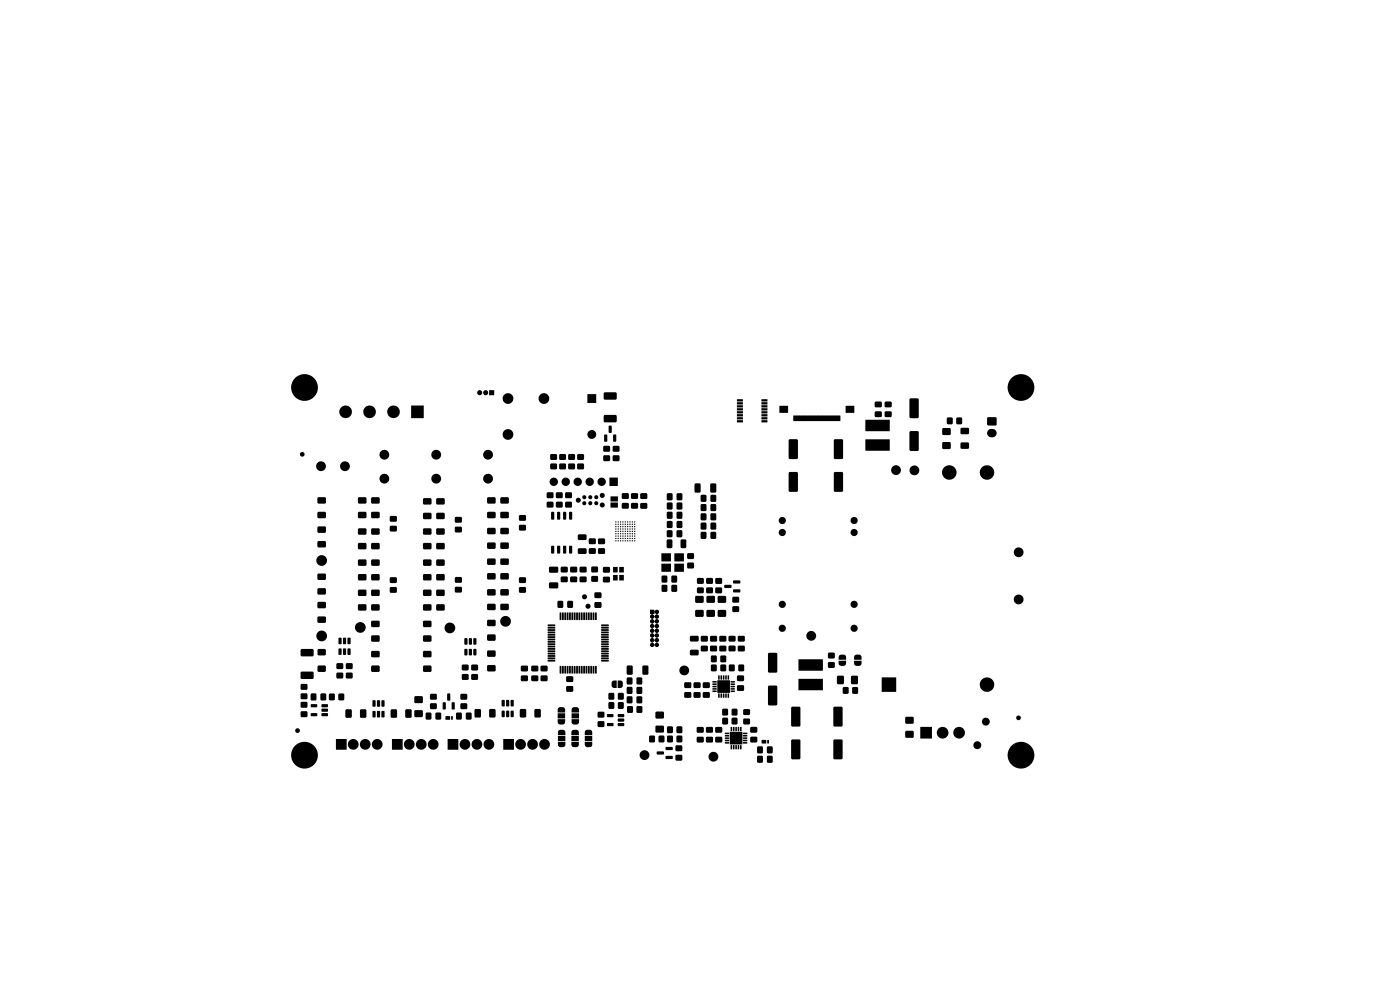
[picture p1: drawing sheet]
<svg xmlns="http://www.w3.org/2000/svg" width="297mm" height="210mm" viewBox="0 0 297 210" stroke-linecap="round" stroke-linejoin="round" font-family="sans-serif">
<g fill="#000">
<path d="M87.2 86h2.7v2.7h-2.7zM103.8 82.8h1v1h-1zM116.8 98.4l.2-.1 1.1 .1 .1 .2-.1 .9-.2 .1-1.1-.1-.1-.2zM116.8 96.4l.2-.1 1.1 .1 .1 .2-.1 .9-.2 .1-1.1-.1-.1-.2zM118.7 98.4l.2-.1 1.1 .1 .1 .2-.1 .9-.2 .1-1.1-.1-.1-.2zM118.7 96.4l.2-.1 1.1 .1 .1 .2-.1 .9-.2 .1-1.1-.1-.1-.2zM120.6 98.4l.2-.1 1.1 .1 .1 .2-.1 .9-.2 .1-1.1-.1-.1-.2zM120.6 96.4l.2-.1 1.1 .1 .1 .2-.1 .9-.2 .1-1.1-.1-.1-.2zM122.5 98.4l.2-.1 1.1 .1 .1 .2v.9l-.3 .1-1-.1-.2-.2zM122.6 96.4h1.2l.1 .2v.9l-.3 .1-1-.1-.2-.2zM124.6 83.6h1.9v1.9h-1.9zM128.2 92.2l.6 .1-.1 1.4-.5-.1z"/>
<path d="M128 96.7l.2-.1h1.1l.1 .2v.9l-.2 .1h-1.1l-.1-.3zM128 94.7l.2-.1h1.1l.1 .2v.9l-.2 .1h-1.1l-.1-.3zM129.2 90.3l.6 .1-.1 1.4-.6-.1zM128.2 88.1h2.5l.1 .2v1.2l-.3 .1-2.3-.1-.1-.2zM128.1 83.3l.3-.1 2.3 .1 .1 .2v1.2l-.3 .1-2.3-.1-.1-.2zM130.1 92.2l.6 .1-.1 1.4-.5-.1zM130 96.7l.2-.1h1.1l.1 .2v.9l-.2 .1h-1.1l-.1-.3zM130 94.7l.2-.1h1.1l.1 .2v.9l-.2 .1h-1.1l-.1-.3zM156.3 89.1h1.3v.5h-1.2zM156.3 88.5h1.3v.5h-1.2zM156.3 87.9h1.3v.4h-1.2zM156.3 87.2h1.3v.5h-1.2z"/>
<path d="M156.3 86.6h1.3v.4l-1.2 .1zM156.3 86h1.3v.4h-1.2zM156.3 85.3h1.3v.5h-1.2zM156.3 84.7h1.3v.4l-1.2 .1zM161.5 89.1h1.3v.5h-1.2zM161.5 88.5h1.3v.5h-1.2zM161.5 87.9h1.3v.4h-1.2zM161.5 87.2h1.3v.5h-1.2zM161.5 86.6h1.3v.4l-1.2 .1zM161.5 86h1.3v.4h-1.2zM161.5 85.3h1.3v.5h-1.2zM161.5 84.7h1.3v.4l-1.2 .1z"/>
<path d="M165.4 86.1h1.8v1.5h-1.8zM168.3 88.2l9.9-.1 .1 1.1-9.9 .1zM167.4 93.2h1.6l.3 .2v3.7l-.2 .3h-1.6l-.2-.2v-3.8zM177 93.2h1.6l.2 .2 .1 3.7-.3 .3h-1.5l-.2-.2v-3.8zM179.4 86.1h1.8v1.5h-1.8zM185.7 87.3h1.3l.1 .2-.1 .9-.2 .1-1.1-.1-.1-.2zM185.7 85.2h1.3l.1 .3-.1 .8-.2 .1h-1.1l-.1-.3zM183.6 93.2h5.1l.1 2.4h-5.2zM183.6 89.1l5.1-.1 .1 2.4-5.2 .1zM187.7 87.4l.2-.2 1.2 .1 .1 .2-.1 .9-.2 .1-1.1-.1-.1-.2zM187.7 85.3l.2-.1h1.2l.1 .3-.1 .8-.2 .1h-1.1l-.1-.3zM193.1 91.5l1.5-.1 .3 .3v3.7l-.2 .3h-1.5l-.3-.2v-3.8z"/>
<path d="M193.1 84.5h1.5l.3 .2v3.7l-.2 .3h-1.5l-.3-.2v-3.7zM199.9 93.9l.3-.1h1.4l.1 .3v1l-.3 .2-1.4-.1-.1-.2zM199.9 90.9l.3-.1h1.4l.1 .3v1.1l-.3 .1-1.4-.1-.1-.2zM200.9 88.7l.2-.2 1 .2v1l-.1 .3h-.9l-.2-.1zM203 88.6l.8-.1 .3 .2v1l-.1 .3h-.9l-.2-.1-.1-1.1zM203.8 94l.2-.2 1.5 .1 .1 .2-.1 1-.2 .1h-1.4l-.1-.3zM203.8 90.9l.2-.2 1.5 .1 .1 .2-.1 1-.2 .1h-1.4l-.1-.3zM209.6 91.3a.97 .97 0 0 1 1.5-.1 .97 .97 0 0 1-.1 1.5 .97 .97 0 0 1-1.3-.1 .97 .97 0 0 1-.1-1.3zM209.5 88.6l.2-.1h1.6l.1 .3v1.3l-.3 .2-1.6-.1-.1-.2zM67.4 114.9l.2-.1h1.4l.2 .3-.1 .9-.2 .1h-1.4l-.2-.3zM67.4 111.8l.2-.1h1.4l.2 .3-.1 .9-.2 .1h-1.4l-.2-.2zM67.4 108.7l.2-.1h1.4l.2 .2-.1 1-.2 .1h-1.4l-.2-.2z"/>
<path d="M67.4 105.6l.2-.1h1.4l.2 .3-.1 .9-.2 .1h-1.4l-.2-.3zM76 118.8l.2-.1h1.4l.2 .2-.1 1-.2 .1h-1.4l-.2-.2zM76 115.3l.2-.1h1.4l.2 .3-.1 .9-.2 .1h-1.4l-.2-.3zM76 112.2l.2-.1h1.4l.2 .3-.1 .9-.2 .1h-1.4l-.2-.3zM76 108.7l.2-.1h1.4l.2 .2-.1 1-.2 .1h-1.4l-.2-.2zM76 105.6l.2-.1h1.4l.2 .3-.1 .9-.2 .1h-1.4l-.2-.3zM78.9 118.7h1.5l.2 .2-.1 1-.2 .1h-1.4l-.2-.2zM78.8 115.3l.2-.1h1.4l.2 .3-.1 .9-.2 .1h-1.4l-.2-.3zM78.9 112.1h1.5l.2 .3-.1 .9-.2 .1h-1.4l-.2-.3zM78.9 108.6h1.5l.2 .2-.1 1-.2 .1h-1.4l-.2-.2zM78.9 105.5h1.5l.2 .3-.1 .9-.2 .1h-1.4l-.2-.3zM82.7 111.6l.3-.1 1.1 .1 .1 .2v.8l-.3 .2-1.1-.1-.1-.2z"/>
<path d="M82.7 109.6l.3-.2 1.1 .1 .1 .2v.9l-.3 .1-1.1-.1-.1-.2zM89.8 118.8l.2-.1h1.4l.2 .2-.1 1-.2 .1h-1.4l-.2-.2zM89.8 115.3l.2-.1h1.4l.2 .3-.1 .9-.2 .1h-1.4l-.2-.3zM89.8 112.2l.2-.1h1.4l.2 .3-.1 .9-.2 .1h-1.4l-.2-.3zM89.8 108.9l.2-.1h1.4l.2 .3-.1 .9-.2 .1h-1.4l-.2-.3zM89.9 105.7h1.5l.2 .3-.1 .9-.2 .1h-1.4l-.2-.2zM92.6 118.8l.2-.1h1.4l.2 .2-.1 1-.2 .1h-1.4l-.2-.2zM92.6 115.3l.2-.1h1.4l.2 .3-.1 .9-.2 .1h-1.4l-.2-.3zM92.6 112.2l.2-.1h1.4l.2 .3-.1 .9-.2 .1h-1.4l-.2-.3zM92.6 108.9l.2-.1h1.4l.2 .3-.1 .9-.2 .1h-1.4l-.2-.3zM92.7 105.7h1.5l.2 .3-.1 .9-.2 .1h-1.4l-.2-.2zM96.6 111.8h1.3l.1 .2v.8l-.3 .2-1.1-.1-.1-.2z"/>
<path d="M96.6 109.7h1.3l.1 .2v.9l-.3 .1-1.1-.1-.1-.2zM103.4 118.6l.2-.1h1.4l.2 .3-.1 .9-.2 .1h-1.4l-.2-.3zM103.4 115.2l.2-.1h1.4l.2 .3-.1 .9-.2 .1h-1.4l-.2-.3zM103.4 112.1l.2-.1h1.4l.2 .2-.1 1-.2 .1h-1.4l-.2-.2zM103.4 108.7l.2-.1h1.4l.2 .2-.1 1-.2 .1h-1.4l-.2-.2zM103.4 105.6l.2-.1h1.4l.2 .3-.1 .9-.2 .1h-1.4l-.2-.3zM106.2 118.6l.2-.1h1.4l.2 .3-.1 .9-.2 .1h-1.4l-.2-.3zM106.3 115.1h1.5l.2 .3-.1 .9-.2 .1h-1.4l-.2-.3zM106.3 112h1.5l.2 .2-.1 1-.2 .1h-1.4l-.2-.2zM106.3 108.6h1.5l.2 .2-.1 1-.2 .1h-1.4l-.2-.2zM106.2 105.6l.2-.1h1.4l.2 .3-.1 .9-.2 .1h-1.4l-.2-.3zM110.2 111.4h1.3l.1 .2v.8l-.3 .2-1.1-.1-.1-.2z"/>
<path d="M110.2 109.3h1.3l.1 .2v.9l-.3 .1-1.1-.1-.1-.2zM116 106.5l.2-.1 1.1 .1 .1 .2v.9l-.3 .1-1-.1-.1-.2zM116 104.5l.2-.1 1.1 .1 .1 .2v.9l-.3 .1-1-.1-.1-.2zM117 115.8l.6 .1-.1 1.5-.6-.1zM117 108.6l.6 .1-.1 1.5-.6-.1zM118.2 115.8l.6 .1-.1 1.5-.5-.1zM118.2 108.6l.6 .1-.1 1.5-.5-.1zM118 106.5h1.3l.1 .2-.1 .9-.2 .1-1.1-.1-.1-.2zM118 104.5l.2-.1 1.1 .1 .1 .2-.1 .9-.2 .1-1.1-.1-.1-.2zM119.5 115.8l.6 .1-.1 1.5-.5-.1zM119.5 108.6l.6 .1-.1 1.5-.5-.1zM119.9 106.5l.3-.1 1 .1 .2 .2-.1 .9-.2 .1-1.1-.1-.1-.2z"/>
<path d="M119.9 104.5l.3-.1 1 .1 .2 .2-.1 .9-.2 .1-1.1-.1-.1-.2zM120.8 115.8l.6 .1-.1 1.5-.6-.1zM120.8 108.6l.6 .1-.1 1.5-.6-.1zM122.6 116.4l.3-.1h1.4l.2 .3-.1 .8-.2 .1h-1.5l-.1-.3zM122.6 113.5l.3-.2 1.4 .1 .2 .2-.1 .8-.2 .2-1.5-.1-.1-.2zM124.9 116.4l.3-.1h1.1l.1 .2v.9l-.3 .1h-1.1l-.1-.3zM124.9 114.3l.3-.1h1.1l.1 .3v.8l-.3 .1h-1.1l-.1-.3zM126.9 116.4l.2-.1h1.1l.2 .3-.1 .8-.2 .1h-1.1l-.2-.3zM127 114.2h1.2l.2 .3-.1 .8-.2 .2-1.1-.1-.2-.2zM129.3 101.3h1.8v1.8h-1.8zM129.5 106.6h1.6v1.1h-1.6zM129.5 105.3h1.6v1.1h-1.6z"/>
<path d="M131.9 106.8l.3-.1h1.1l.1 .3v.8l-.3 .1h-1.1l-.1-.3zM131.9 104.7l.3-.1h1.1l.1 .3v.8l-.3 .1h-1.1l-.1-.2zM134 106.7h1.2l.2 .3-.1 .8-.2 .1h-1.1l-.2-.3zM134 104.6h1.2l.2 .3-.1 .8-.2 .1h-1.1l-.2-.2zM135.9 106.8l.2-.1h1.1l.1 .3v.8l-.3 .1h-1.1l-.1-.3zM135.9 104.7l.2-.1 1.1 .1 .1 .2v.8l-.3 .2-1.1-.1-.1-.2zM140.3 119.6h2v1.7h-2zM140.3 117.4h2v1.7h-2zM141.5 114.5l.2-.1 .9 .1v1.5l-.1 .2-.8 .1-.2-.1zM141.6 112.5h.8l.2 .1 .1 1.1-.1 .2-.9 .1-.2-.1-.1-1.2zM141.6 110.5h.8l.2 .1 .1 1.1-.1 .3h-.9l-.2-.1-.1-1.1zM141.5 108.7l.2-.2 .9 .2 .1 1.1-.1 .2-.9 .1-.2-.2z"/>
<path d="M141.5 106.7l.2-.1 .9 .1 .1 1.1-.1 .3h-.9l-.2-.1zM141.5 104.7l.2-.1 .9 .1 .1 1.2-.1 .2h-.9l-.2-.1zM143.6 112.6l.2-.1 .9 .1 .1 1.1-.2 .2-.8 .1-.2-.1zM143.6 110.6l.2-.1 .9 .1 .1 1.1-.2 .3h-.8l-.2-.1zM143.6 108.7l.2-.2 .9 .2 .1 1.1-.2 .2-.8 .1-.2-.2zM143.6 106.7l.2-.1 .9 .1 .1 1.1-.2 .3h-.8l-.2-.1zM143.6 104.7l.2-.1 .9 .1 .1 1.2-.2 .2h-.8l-.2-.1zM143.1 119.6h2v1.7h-2zM143.1 117.4h2v1.7h-2zM144.5 114.5l.8-.1 .2 .1 .1 1.5-.1 .2-.8 .1-.3-.1v-1.5zM145.9 119.4h1.2l.1 .2v.9l-.2 .1-1.1-.1-.1-.2zM145.9 117.4h1.2l.1 .2v.9l-.2 .1-1.1-.1-.1-.2z"/>
<path d="M147.4 102.7l.2-.2 1 .2v1.5l-.1 .3h-.9l-.2-.1zM148.8 112.8h.8l.2 .1 .1 1.1-.1 .3h-.9l-.2-.1-.1-1.1zM148.8 110.9l.8-.1 .2 .2 .1 1.1-.1 .2-.9 .1-.2-.2-.1-1.1zM148.8 108.9h.8l.2 .1 .1 1.1-.1 .2-.9 .1-.2-.1-.1-1.1zM148.7 107l.2-.1 .9 .1 .1 1.1-.1 .3h-.9l-.2-.1zM148.8 105l.8-.1 .2 .2 .1 1.1-.1 .2-.9 .1-.2-.2-.1-1.1zM150.8 112.9l.2-.1 .9 .1 .1 1.1-.2 .3h-.8l-.2-.1zM150.8 111l.2-.2 .9 .2 .1 1.1-.2 .2-.8 .1-.2-.2zM150.8 108.9h.9l.2 .1 .1 1.1-.2 .2-.8 .1-.2-.1-.1-1.1zM150.8 107l.2-.1 .9 .1 .1 1.1-.2 .3h-.8l-.2-.1zM150.8 105l.9-.1 .2 .2 .1 1.1-.2 .2-.8 .1-.2-.2-.1-1.1zM150.7 102.7l.2-.2 1 .2 .1 1.5-.2 .3h-.9l-.2-.1z"/>
<path d="M167.4 100.2l.2-.1h1.4l.3 .2v3.8l-.2 .2h-1.6l-.2-.2zM176.9 100.2l.3-.1h1.4l.2 .2 .1 3.8-.3 .2h-1.5l-.2-.2zM63.8 137.8l.2-.1h2.4l.1 .2v1.2l-.2 .1h-2.4l-.1-.3zM67.4 137.8l.2-.1h1.4l.1 .2v1l-.3 .1h-1.3l-.2-.2zM67.4 130.9l.2-.1h1.4l.2 .3-.1 .9-.2 .1h-1.4l-.2-.3zM67.4 127.8l.2-.1h1.4l.2 .2-.1 1-.2 .1h-1.4l-.2-.2zM67.4 124.9l.2-.1h1.4l.2 .3-.1 .9-.2 .1h-1.4l-.2-.3zM67.4 121.8l.2-.1h1.4l.2 .2-.1 1-.2 .1h-1.4l-.2-.2zM71.9 137.6l.6 .1-.1 1.2-.6-.1zM71.9 135.3l.6 .1-.1 1.3-.6-.2zM72.8 137.6l.6 .1-.1 1.2-.5-.1zM72.8 135.3l.6 .1-.1 1.3-.5-.2z"/>
<path d="M73.8 137.6l.6 .1-.1 1.2-.6-.1zM73.8 135.3l.6 .1-.1 1.3-.6-.2zM76 128.3l.2-.1h1.4l.2 .3-.1 .9-.2 .1h-1.4l-.2-.3zM76 125.2l.2-.1h1.4l.2 .3-.1 .9-.2 .1h-1.4l-.2-.2zM76 121.9l.2-.1h1.4l.2 .3-.1 .9-.2 .1h-1.4l-.2-.3zM78.9 138.1h1.5l.2 .2-.1 1-.2 .1h-1.4l-.2-.2zM78.9 134.8h1.5l.2 .3-.1 .9-.2 .1h-1.4l-.2-.2zM78.9 131.7h1.5l.2 .2-.1 1-.2 .1h-1.4l-.2-.2zM78.9 128.2h1.5l.2 .3-.1 .9-.2 .1h-1.4l-.2-.3zM78.9 125.1h1.5l.2 .3-.1 .9-.2 .1h-1.4l-.2-.2zM78.9 121.8h1.5l.2 .3-.1 .9-.2 .1h-1.4l-.2-.3zM82.7 124.6l.3-.1 1.1 .1 .1 .2v.8l-.3 .2-1.1-.1-.1-.2z"/>
<path d="M82.7 122.6l.3-.2 1.1 .1 .1 .2v.9l-.3 .1-1.1-.1-.1-.2zM89.8 138.2l.2-.1h1.4l.2 .2-.1 1-.2 .1h-1.4l-.2-.2zM89.9 134.8h1.5l.2 .3-.1 .9-.2 .1h-1.4l-.2-.2zM89.9 131.7h1.5l.2 .2-.1 1-.2 .1h-1.4l-.2-.2zM89.8 128.3l.2-.1h1.4l.2 .3-.1 .9-.2 .1h-1.4l-.2-.3zM89.8 125.2l.2-.1h1.4l.2 .3-.1 .9-.2 .1h-1.4l-.2-.2zM89.8 121.9l.2-.1h1.4l.2 .3-.1 .9-.2 .1h-1.4l-.2-.3zM92.6 128.3l.2-.1h1.4l.2 .3-.1 .9-.2 .1h-1.4l-.2-.3zM92.6 125.2l.2-.1h1.4l.2 .3-.1 .9-.2 .1h-1.4l-.2-.2zM92.6 121.9l.2-.1h1.4l.2 .3-.1 .9-.2 .1h-1.4l-.2-.3zM96.6 124.5h1.3l.1 .3v.8l-.3 .1h-1.1l-.1-.3zM96.5 122.5l.3-.1h1.1l.1 .3v.8l-.3 .1h-1.1l-.1-.2z"/>
<path d="M98.6 137.7l.6 .1-.1 1.2-.6-.1zM98.6 135.4l.6 .1-.1 1.3-.6-.2zM99.5 137.7l.6 .1-.1 1.2-.5-.1zM99.5 135.4l.6 .1-.1 1.3-.5-.2zM100.5 137.7l.6 .1-.1 1.2-.6-.1zM100.5 135.4l.6 .1-.1 1.3-.6-.2zM103.4 138.1l.2-.1h1.4l.2 .2-.1 1-.2 .1h-1.4l-.2-.2zM103.4 134.7l.2-.1h1.4l.2 .3-.1 .9-.2 .1h-1.4l-.2-.3zM103.4 131.6l.2-.1h1.4l.2 .3-.1 .9-.2 .1h-1.4l-.2-.3zM103.4 128.2l.2-.1h1.4l.2 .3-.1 .9-.2 .1h-1.4l-.2-.2zM103.4 125.1l.2-.1h1.4l.2 .2-.1 1-.2 .1h-1.4l-.2-.2zM103.4 121.7l.2-.1h1.4l.2 .2-.1 1-.2 .1h-1.4l-.2-.2z"/>
<path d="M106.3 128.1h1.5l.2 .3-.1 .9-.2 .1h-1.4l-.2-.2zM106.3 125h1.5l.2 .2-.1 1-.2 .1h-1.4l-.2-.2zM106.3 121.6h1.5l.2 .2-.1 1-.2 .1h-1.4l-.2-.2zM110.1 124.6l.3-.1 1.1 .1 .1 .2v.8l-.3 .2-1.1-.1-.1-.2zM110.2 122.5h1.3l.1 .2v.9l-.3 .1-1.1-.1-.1-.2zM116.2 140h1.5l.1 .2-1.5 .1zM116.2 139.5h1.5l.1 .2-1.5 .1zM116.2 139h1.5l.1 .2-1.5 .1zM116.2 138.5h1.5l.1 .2-1.5 .1zM116.2 138h1.5l.1 .2-1.5 .1zM116.2 137.5h1.5l.1 .2-1.5 .1zM116.2 137h1.5l.1 .2-1.5 .1z"/>
<path d="M116.2 136.5h1.5l.1 .2-1.5 .1zM116.2 136h1.5l.1 .2-1.5 .1zM116.2 135.5h1.5l.1 .2-1.5 .1zM116.2 135h1.5l.1 .2-1.5 .1zM116.2 134.5h1.5l.1 .2-1.5 .1zM116.2 134h1.5l.1 .2-1.5 .1zM116.2 133.5h1.5l.1 .2-1.5 .1zM116.2 133h1.5l.1 .2-1.5 .1zM116.2 132.5h1.5l.1 .2-1.5 .1zM116.6 123.6h1.7l.1 .2v.9l-.3 .1h-1.5l-.1-.3zM116.6 120.2h1.7l.1 .3v.9l-.3 .1h-1.5l-.1-.3zM118.8 129.9l.3 .1-.1 1.5-.3-.1z"/>
<path d="M118.4 127.5l.8-.1 .3 .2v1.1l-.1 .2-.9 .1-.2-.2-.1-1.1zM119.3 129.9l.3 .1-.1 1.5-.3-.1zM119.8 129.9l.3 .1-.1 1.5-.3-.1zM119 122.4l.2-.1h1.1l.2 .3-.1 .8-.2 .1h-1.1l-.2-.3zM119 120.3l.2-.1h1.1l.2 .3-.1 .8-.2 .2-1.1-.1-.2-.2zM120.3 129.9l.3 .1-.1 1.5-.3-.1zM120.8 129.9l.3 .1-.1 1.5-.3-.1zM120.4 127.5l.9-.1 .2 .2 .1 1.1-.1 .2-.9 .1-.2-.2-.1-1.1zM121.3 129.9l.3 .1-.1 1.5-.3-.1zM121.8 129.9l.3 .1-.1 1.5-.3-.1zM121 122.4l.2-.1h1.1l.2 .3-.1 .8-.2 .1h-1.1l-.2-.3zM121 120.3l.2-.1h1.1l.2 .3-.1 .8-.2 .2-1.1-.1-.2-.2z"/>
<path d="M122.3 129.9l.3 .1-.1 1.5-.3-.1zM122.8 129.9l.3 .1-.1 1.5-.3-.1zM123.3 129.9l.3 .1-.1 1.5-.3-.1zM123.8 129.9l.3 .1-.1 1.5-.3-.1zM123 122.4l.2-.1h1.1l.2 .3-.1 .8-.2 .1h-1.1l-.2-.3zM123 120.3l.2-.1h1.1l.2 .3-.1 .8-.2 .2-1.1-.1-.2-.2zM124.3 129.9l.3 .1-.1 1.5-.3-.1zM124.8 129.9l.3 .1-.1 1.5-.3-.1zM125.3 129.9l.3 .1-.1 1.5-.3-.1zM125.8 129.9l.3 .1-.1 1.5-.3-.1zM126.3 129.9l.3 .1-.1 1.5-.3-.1zM125.5 122.3l.2-.1h1.1l.1 .3-.1 .8-.2 .1h-1.1l-.1-.2z"/>
<path d="M125.5 120.3l.2-.1h1.1l.1 .3-.1 .8-.2 .1h-1.1l-.1-.2zM126.2 127.8h1.3l.1 .2v.8l-.3 .2-1.1-.1-.1-.2zM126.1 125.8l.3-.2 1.1 .1 .1 .2v.9l-.3 .1-1.1-.1-.1-.2zM127.6 140h1.4l.2 .2-1.6 .1zM127.6 139.5h1.4l.2 .2-1.6 .1zM127.6 139h1.4l.2 .2-1.6 .1zM127.6 138.5h1.4l.2 .2-1.6 .1zM127.6 138h1.4l.2 .2-1.6 .1zM127.6 137.5h1.4l.2 .2-1.6 .1zM127.6 137h1.4l.2 .2-1.6 .1zM127.6 136.5h1.4l.2 .2-1.6 .1zM127.6 136h1.4l.2 .2-1.6 .1z"/>
<path d="M127.6 135.5h1.4l.2 .2-1.6 .1zM127.6 135h1.4l.2 .2-1.6 .1zM127.6 134.5h1.4l.2 .2-1.6 .1zM127.6 134h1.4l.2 .2-1.6 .1zM127.6 133.5h1.4l.2 .2-1.6 .1zM127.6 133h1.4l.2 .2-1.6 .1zM127.6 132.5h1.4l.2 .2-1.6 .1zM127.9 122.4l.3-.1 1.1 .1 .1 .2v.8l-.3 .2-1.1-.1-.1-.2zM127.9 120.4l.3-.2 1.1 .1 .1 .2v.9l-.3 .1-1.1-.1-.1-.2zM130.1 122h.9v1.1h-.9zM130.1 120.3h.9v1.1h-.9zM131.4 122h.9v1.1h-.9z"/>
<path d="M131.4 120.3h.9v1.1h-.9zM137.9 129.3h.9l.1 .4 .2-.3 .3-.1 .4 .4-.1 .4-.3 .2 .4 .4-.1 .4-.3 .2 .4 .3v.3l-.4 .4 .3 .2 .1 .3-.4 .5 .3 .2 .1 .3-.4 .5 .3 .2 .1 .3-.4 .5 .3 .2 .1 .3-.4 .5 .3 .2 .1 .3-.1 .3-.3 .2-.4-.1-.1-.3-.6 .4-.4-.4v-.3l.3-.2h.3l.4 .3 .4-.4-.4-.4-.5 .4-.5-.4v-.3l.3-.2h.3l.4 .3 .4-.4-.4-.4-.5 .4-.5-.4v-.3l.3-.2h.3l.4 .3 .4-.4-.4-.4-.5 .4-.5-.3v-.3l.3-.3h.3l.4 .3 .4-.4-.4-.4-.6 .4-.4-.4 .1-.4 .4-.2 .5 .4 .4-.4-.5-.4-.1 .3-.4 .1-.4-.3v-.3l.2-.3 .3-.1 .5 .4 .4-.4-.5-.4-.1 .3-.4 .1-.4-.3v-.3l.2-.3 .4-.1 .4 .4 .4-.4-.4-.4-.1 .4h-.9zM140.4 122.2l.2-.1 .9 .1 .1 1.1-.1 .3h-.9l-.2-.1zM140.4 124.2l.2-.2 .9 .2 .1 1.1-.1 .2-.9 .1-.2-.2zM142.5 122.2l.2-.1 .9 .1 .1 1.1-.2 .3h-.8l-.2-.1zM142.5 124.2l.2-.2 .9 .2 .1 1.1-.2 .2-.8 .1-.2-.2zM146.4 137.9l.2-.1 1.5 .1 .1 .2v.8l-.3 .1h-1.4l-.2-.2zM146.4 135l.2-.1h1.5l.1 .3v.8l-.3 .1-1.4-.1-.2-.2zM147.6 129.4h1.6l.1 .3-.1 1-.2 .2-1.4-.1-.1-.2zM147.6 126.4h1.6l.1 .3-.1 1.1-.2 .1-1.4-.1-.1-.2zM147.9 124.7l.2-.1h1.1l.1 .3v.8l-.3 .2-1-.1-.2-.2zM147.9 122.7l.2-.1h1.1l.1 .3v.8l-.3 .2-1-.1-.2-.2z"/>
<path d="M148.8 137h1.3l.1 .2-.1 .9-.2 .1-1.1-.1-.1-.2zM148.8 134.9h1.3l.1 .3-.1 .8-.2 .1h-1.1l-.1-.3zM149.8 124.7l.3-.1h1l.2 .3-.1 .8-.2 .2-1.1-.1-.1-.2zM149.8 122.7l.3-.1h1l.2 .3-.1 .8-.2 .2-1.1-.1-.1-.2zM150 129.4h1.6l.1 .2-.1 1.1-.2 .2-1.4-.1-.1-.2zM149.9 126.5l.2-.1h1.5l.1 .3-.1 1.1-.2 .1-1.4-.1-.1-.2zM150.9 139.1l.9-.1 .2 .2 .1 1-.2 .3h-.8l-.3-.1v-1.1zM150.7 137.1l.2-.2 1.1 .1 .1 .2v.9l-.2 .1-1.2-.1-.1-.2zM150.7 134.9h1.3l.1 .3v.8l-.2 .1h-1.2l-.1-.3zM151.8 124.6h1.3l.1 .3v.8l-.3 .2-1.1-.1-.1-.2zM151.8 122.6h1.3l.1 .3v.8l-.3 .2-1.1-.1-.1-.2zM152.3 129.5l.2-.1h1.4l.2 .3-.1 1-.2 .2-1.4-.1-.2-.2z"/>
<path d="M152.3 126.5l.2-.1h1.4l.2 .3-.1 1.1-.2 .1-1.4-.1-.2-.2zM152.9 139.1l.9-.1 .2 .2 .1 1-.2 .3h-.8l-.3-.1v-1.1zM152.6 137.1l.3-.2 1.1 .1 .1 .2v.9l-.3 .1-1.1-.1-.1-.2zM152.7 134.9h1.3l.1 .3v.8l-.3 .1h-1.1l-.1-.3zM153.7 124.1h1.4l.1 .5-1.4 .1zM154.6 137.1l.2-.2 1.1 .1 .2 .2-.1 .9-.2 .1-1.1-.1-.2-.2zM154.6 135l.2-.1h1.1l.2 .3-.1 .8-.2 .1h-1.1l-.2-.3zM155.4 128.7l.2-.1h1.1l.1 .3v.8l-.3 .2-1-.1-.2-.2zM155.4 126.7l.2-.1h1.1l.1 .3v.8l-.3 .2-1-.1-.2-.2zM155.6 125.1l1.3-.1 .2 .6-1.5 .1zM155.6 123.2l1.3-.1 .2 .6-1.5 .1zM156.5 137.1l.3-.2 1.1 .1 .1 .2v.9l-.3 .1-1.1-.1-.1-.2z"/>
<path d="M156.5 135l.3-.1h1.1l.1 .3v.8l-.3 .1h-1.1l-.1-.3zM163 138.5h1.6l.3 .2v3.7l-.2 .3h-1.6l-.2-.2v-3.7zM169.4 139.9h5.1l.1 2.4h-5.2zM175.8 138.5h1.2l.1 .2v.9l-.3 .1-1-.1-.2-.2zM178 139l.4-.1h.8l.3 .4v.6h-1.6zM181.3 139l.4-.1h.8l.3 .4v.6h-1.6zM63.9 150.9h1.2l.1 .3v.8l-.2 .1h-1.1l-.1-.2zM63.8 149l.2-.1h1.1l.1 .3v.8l-.2 .1h-1.1l-.1-.2zM63.9 147.1h1.2l.1 .2v.9l-.2 .1h-1.1l-.1-.2zM63.9 145.1h1.2l.1 .2v.9l-.2 .1h-1.1l-.1-.2zM63.9 142.5h2.5l.1 .3v1.1l-.2 .1h-2.4l-.1-.2zM66 147.1h.9l.2 .1v1.1l-.1 .3h-.8l-.3-.1v-1.1z"/>
<path d="M66 151.3h1.2l.1 .5-1.3 .1zM66 149.4h1.2l.1 .5-1.3 .1zM67.4 141.3l.2-.1h1.4l.1 .3v.9l-.3 .1h-1.3l-.2-.3zM68 147.2l.3-.1 .9 .1v1.1l-.1 .3h-.8l-.3-.1zM68.2 151.3h1.3l.1 .5-1.3 .1zM68.2 150.4l1.3-.1 .1 .6-1.3 .1zM68.2 149.4h1.3l.1 .5-1.3 .1zM69.9 147.1h.8l.3 .1v1.1l-.1 .2-.9 .1-.2-.1v-1.1zM71.4 142.8l.2-.1h1.1l.1 .2v.9l-.3 .1h-1l-.1-.3zM71.5 140.7h1.2l.1 .2v.9l-.3 .1h-1l-.1-.3zM71.8 147.2l.2-.1 1 .1v1.1l-.1 .2-.9 .1-.2-.1zM71.3 156.8h2.2v2.2h-2.2z"/>
<path d="M73.3 150.6l.3-.2 1 .2v1.4l-.1 .2-.9 .1-.3-.1zM73.4 142.8l.2-.1h1.1l.1 .2v.9l-.3 .1h-1l-.1-.3zM73.4 140.8l.2-.1h1.1l.1 .2v.9l-.3 .1h-1l-.1-.3zM76.4 150.6l.3-.2 1 .2v1.4l-.1 .2-.9 .1-.3-.1zM79.1 150.9h.6l-.1 1.3-.6-.1zM79.1 148.6h.6l-.1 1.3-.6-.1zM78.9 141.2h1.5l.2 .3-.1 .9-.2 .1h-1.4l-.2-.3zM80 150.9h.6l-.1 1.3-.5-.1zM80 148.6h.6l-.1 1.3-.5-.1zM81 150.9h.6l-.1 1.3-.6-.1zM81 148.6h.6l-.1 1.3-.6-.1zM82.9 150.6l.2-.2 1.1 .2v1.4l-.1 .2-1 .1-.2-.1z"/>
<path d="M83.2 156.8h2.2v2.2h-2.2zM86 150.6l.3-.2 1 .2v1.4l-.1 .2-.9 .1-.3-.1zM88 150.7h1.6l.1 .2v1.1l-.3 .1h-1.4l-.1-.2zM88 147.7h1.6l.1 .2v1.1l-.3 .2-1.4-.1-.1-.2zM90.3 151.3l.3-.2 .9 .2v1.1l-.1 .2-.8 .1-.3-.2zM89.8 141.3l.2-.1h1.4l.2 .3-.1 .9-.2 .1h-1.4l-.2-.3zM91.3 149.2h1.3l.1 .3-.1 .8-.2 .1h-1.1l-.1-.2zM91.3 147.2h1.3l.1 .3-.1 .8-.2 .1h-1.1l-.1-.2zM92.4 151.3l.2-.2 1 .2v1.1l-.1 .2-.9 .1-.2-.2zM94 149l.6 .1-.1 1.4-.6-.1zM94.9 147.1l.6 .1-.1 1.4-.5-.1zM94.5 151.9h1v.8h-1z"/>
<path d="M95.7 151.9l.4 .1-.1 .7-.3-.1zM95.9 149l.6 .1-.1 1.4-.6-.1zM95 156.8h2.2v2.2h-2.2zM96.9 151.2l.8-.1 .2 .2 .1 1.1-.1 .2-.9 .1-.2-.2-.1-1.1zM97.7 149.3l.2-.1h1.1l.1 .3v.8l-.3 .1h-1l-.1-.2zM97.7 147.3l.2-.1h1.1l.1 .3v.8l-.3 .1h-1l-.1-.2zM98.1 143h1.2l.1 .2v.9l-.3 .1h-1l-.1-.3zM98.1 141h1.2l.1 .2v.9l-.3 .1h-1l-.1-.3zM98.9 151.2l.9-.1 .2 .2 .1 1.1-.2 .2-.8 .1-.2-.2-.1-1.1zM100.1 143h1.2l.1 .2v.9l-.3 .1h-1l-.1-.3zM100.1 141h1.2l.1 .2v.9l-.3 .1h-1l-.1-.3zM100.7 150.5l.3-.1 1 .1v1.4l-.1 .3h-.9l-.3-.1z"/>
<path d="M103.8 150.5l.3-.1 1 .1v1.4l-.1 .3h-.9l-.3-.1zM103.4 141.2l.2-.1h1.4l.2 .2-.1 1-.2 .1h-1.4l-.2-.2zM106.5 150.8l.6 .1-.1 1.2-.6-.1zM106.5 148.5l.6 .1-.1 1.3-.6-.2zM107.4 150.8l.6 .1-.1 1.2-.5-.1zM107.4 148.5l.6 .1-.1 1.3-.5-.2zM108.4 150.8l.6 .1-.1 1.2-.6-.1zM108.4 148.5l.6 .1-.1 1.3-.6-.2zM106.8 156.8h2.2v2.2h-2.2zM110.3 150.5l.2-.1 1.1 .1v1.4l-.1 .3h-1l-.2-.1zM110.5 143.4l.3-.1h1.1l.1 .2v.9l-.3 .1h-1.1l-.1-.3zM110.6 141.2h1.3l.1 .3v.8l-.3 .1h-1.1l-.1-.2z"/>
<path d="M112.7 143.4l.3-.1h1.1l.1 .2v.9l-.3 .1h-1.1l-.1-.3zM112.8 141.2h1.3l.1 .3v.8l-.3 .1h-1.1l-.1-.2zM113.4 150.5l.3-.1 1 .1v1.4l-.1 .3h-.9l-.3-.1zM114.7 143.4l.2-.1h1.2l.1 .2-.1 .9-.2 .1h-1.1l-.1-.3zM114.8 141.2h1.3l.1 .3-.1 .8-.2 .1h-1.1l-.1-.2zM118.8 141.3l.3 .1-.1 1.5-.3-.1zM118.4 150.2l.4-.2 .8 .1 .3 .4v.6h-1.6zM118.5 155l.4-.2 .8 .1 .2 .4v.6h-1.5zM119.3 141.3l.3 .1-.1 1.5-.3-.1zM118.3 151.3h1.6v1.1h-1.6zM118.3 152.6h1.6l-.1 .8-.3 .3-.9-.1-.3-.4zM118.4 156.1h1.5v1.1h-1.5z"/>
<path d="M118.4 157.4h1.5v.8l-.4 .3-.9-.1-.2-.4zM119.8 141.3l.3 .1-.1 1.5-.3-.1zM120.3 141.3l.3 .1-.1 1.5-.3-.1zM120.8 141.3l.3 .1-.1 1.5-.3-.1zM120.2 145.6h1.3l.1 .2v.8l-.3 .2-1.1-.1-.1-.2zM120.1 143.6l.3-.2 1.1 .1 .1 .2v.9l-.3 .1-1.1-.1-.1-.2zM121.3 141.3l.3 .1-.1 1.5-.3-.1zM121.8 141.3l.3 .1-.1 1.5-.3-.1zM121.4 155l.4-.2 .8 .1 .2 .4v.6h-1.6zM121.4 150.2l.4-.2 .8 .1 .2 .4v.6h-1.5zM122.3 141.3l.3 .1-.1 1.5-.3-.1zM121.2 156.1h1.6v1.1h-1.6z"/>
<path d="M121.2 157.4h1.6v.8l-.4 .3-.9-.1-.3-.4zM121.3 151.3h1.5v1.1h-1.5zM121.3 152.6h1.5v.8l-.4 .3-.9-.1-.2-.4zM122.8 141.3l.3 .1-.1 1.5-.3-.1zM123.3 141.3l.3 .1-.1 1.5-.3-.1zM123.8 141.3l.3 .1-.1 1.5-.3-.1zM124.3 141.3l.3 .1-.1 1.5-.3-.1zM124.8 141.3l.3 .1-.1 1.5-.3-.1zM124.2 155l.4-.2 .8 .1 .2 .4v.6h-1.5zM125.3 141.3l.3 .1-.1 1.5-.3-.1zM124.1 156.1h1.5v1.1h-1.5zM124.1 157.4h1.5v.8l-.4 .3-.9-.1-.2-.4z"/>
<path d="M125.8 141.3l.3 .1-.1 1.5-.3-.1zM126.3 141.3l.3 .1-.1 1.5-.3-.1zM126.8 153.1l.3-.1h1l.1 .2v.9l-.3 .1h-1l-.1-.3zM126.8 151.1l.3-.1h1l.1 .2v.9l-.3 .1h-1l-.1-.3zM128.8 153.4h1.2l.2 .5-1.3 .1zM128.8 151.5h1.2l.2 .5-1.3 .1zM129.1 149l.3-.1 .9 .1v1.1l-.1 .2-.8 .1-.3-.1zM129.2 147h.9l.2 .1v1.1l-.1 .2h-.8l-.3-.1v-1.1zM129.9 144.5l.9-.1v1.5h-.6l-.4-.2-.1-.8zM131.1 144.4h.6l.3 .2 .1 .9-.3 .4h-.7zM131.1 149l.3-.1 .9 .1v1.1l-.1 .2-.8 .1-.3-.1zM131.1 147.1l.3-.1 .9 .1v1.1l-.1 .2h-.8l-.3-.1z"/>
<path d="M131.1 153.4h1.2l.1 .5-1.2 .1zM131.1 152.5l1.2-.1 .1 .6-1.2 .1zM131.1 151.5h1.2l.1 .5-1.2 .1zM133.1 147.7h.8l.2 .1 .1 1.1-.1 .3h-.9l-.2-.1-.1-1.1zM133 145.8l.2-.1 .9 .1 .1 1.1-.1 .3h-.9l-.2-.1zM133 143.8l.2-.1 .9 .1 .1 1.1-.1 .3h-.9l-.2-.1zM133 141.3l.2-.1 1 .1v1.6l-.1 .2h-.9l-.2-.1zM133.1 149.8h.9l.2 .1 .1 1-.1 .3h-.9l-.2-.1-.1-1zM135.1 147.7h.9l.2 .1 .1 1.1-.2 .3h-.8l-.2-.1-.1-1.1zM135.1 145.8l.2-.1 .9 .1 .1 1.1-.2 .3h-.8l-.2-.1zM135.1 143.8l.2-.1 .9 .1 .1 1.1-.2 .3h-.8l-.2-.1zM135.1 149.8h.9l.2 .1 .1 1-.1 .3h-.9l-.2-.1-.1-1z"/>
<path d="M136.4 141.2h.9l.2 .1 .1 1.6-.2 .2h-.9l-.2-.1v-1.5zM137.7 156.1l.3-.1 .9 .1 .1 1.1-.2 .2-.8 .1-.3-.1zM139.1 154l.2-.1 1.4 .1 .2 .2-.1 1.1-.2 .1h-1.4l-.2-.3zM139.2 151h1.5l.2 .2-.1 1.1-.2 .1h-1.4l-.2-.2zM139.4 159.4h1.3l.1 .6-1.4 .1zM139.7 156.1l.3-.1 .9 .1 .1 1.1-.2 .2-.8 .1-.3-.1zM141.5 156.1l.3-.1 .9 .1 .1 1.1-.2 .2-.8 .1-.3-.1zM141.5 154.2l.3-.1 .9 .1 .1 1-.2 .3h-.8l-.3-.1zM141.2 158.5h1.4l.1 .5-1.4 .1zM143.3 158.2l.3-.1h1l.2 .3-.1 .8-.2 .2-1.1-.1-.1-.2zM143.5 156.1l.3-.1 .9 .1 .1 1.1-.2 .2-.8 .1-.3-.1zM143.6 154.1h.9l.2 .1 .1 1-.2 .3h-.8l-.3-.1v-1.1z"/>
<path d="M145.2 146.9l.2-.1h1.1l.2 .3-.1 .8-.2 .1h-1.1l-.2-.2zM145.3 144.8h1.2l.2 .2-.1 .8-.2 .2-1.1-.1-.2-.2zM147.2 146.9l.2-.1h1.1l.1 .3v.8l-.3 .1h-1.1l-.1-.2zM147.2 144.8l.2-.1 1.1 .1 .1 .2v.8l-.3 .2-1.1-.1-.1-.2zM147.9 156.3h1.3l.1 .3v.8l-.3 .1h-1.1l-.1-.3zM147.9 154.2h1.3l.1 .3v.8l-.3 .2-1.1-.1-.1-.2zM149.2 146.8h1.3l.1 .3-.1 .8-.2 .1h-1.1l-.1-.2zM149.2 144.8h1.3l.1 .2-.1 .8-.2 .2-1.1-.1-.1-.2zM149.9 156.3h1.2l.2 .3-.1 .8-.2 .1h-1.1l-.2-.3zM149.8 154.3l.2-.1h1.1l.2 .3-.1 .8-.2 .2-1.1-.1-.2-.2zM150.8 141.1l.3-.2 .9 .2 .1 1-.2 .3h-.8l-.3-.1zM151.2 146.5h.8v.2l-.8 .1z"/>
<path d="M151.2 146h.8v.2l-.8 .1zM151.2 145.5h.8v.2l-.8 .1zM151.2 145h.8v.2l-.8 .1zM151.2 144.5h.8v.2l-.8 .1zM152.4 147.1l.3 .1-.1 .8h-.2zM152.4 143.3h.3l-.1 .9-.2-.1zM151.8 156.3h1.3l.1 .3v.8l-.3 .1h-1.1l-.1-.3zM151.8 154.3l.2-.1h1.1l.1 .3v.8l-.3 .2-1.1-.1-.1-.2zM152.9 147.1l.3 .1-.1 .8h-.2zM152.9 143.3h.3l-.1 .9-.2-.1zM153.4 147.1l.3 .1-.1 .8h-.2zM153.4 143.3h.3l-.1 .9-.2-.1z"/>
<path d="M152.8 141.1l.3-.2 .9 .2 .1 1-.2 .3h-.8l-.3-.1zM153.9 147.1l.3 .1-.1 .8h-.2zM153.9 143.3h.3l-.1 .9-.2-.1zM153.3 152.3l.9-.1 .2 .1 .1 1.1-.2 .2-.8 .1-.3-.1v-1.1zM153.3 150.4l.9-.1 .2 .1 .1 1.1-.2 .2-.8 .1-.3-.1v-1.1zM154.4 147.1l.3 .1-.1 .8h-.2zM154.4 143.3h.3l-.1 .9-.2-.1zM153.8 157.4h.8l.1 .3h-.9zM153.8 156.9h.8l.1 .3h-.9zM153.8 156.4h.8l.1 .3h-.9zM153.8 155.9h.8l.1 .3h-.9zM153.8 155.4h.8l.1 .3h-.9z"/>
<path d="M152.2 144.3h2.6v2.7h-2.6zM155 158.1h.3v.9l-.3-.1zM155 154.2l.3 .1v.8h-.3zM154.7 141.1l.2-.2 .9 .2 .1 1-.1 .3h-.9l-.2-.1zM155.5 158.1h.3v.9l-.3-.1zM155.5 154.2l.3 .1v.8h-.3zM155 146.5h.8l.1 .2-.9 .1zM155 146h.8l.1 .2-.9 .1zM155 145.5h.8l.1 .2-.9 .1zM155 145h.8l.1 .2-.9 .1zM155 144.5h.8l.1 .2-.9 .1zM155.2 152.3l.3-.1 .9 .1 .1 1.1-.2 .2-.8 .1-.3-.1z"/>
<path d="M155.2 150.4l.3-.1 .9 .1 .1 1.1-.2 .2-.8 .1-.3-.1zM156 158.1h.3v.9l-.3-.1zM156 154.2l.3 .1v.8h-.3zM156.5 158.1h.3v.9l-.3-.1zM156.5 154.2l.3 .1v.8h-.3zM157 158.1h.3v.9l-.3-.1zM157 154.2l.3 .1v.8h-.3zM154.8 155.3h2.7v2.6h-2.7zM156.4 145.5l.2-.2 1.1 .1 .2 .2-.1 .9-.2 .1-1.1-.1-.2-.2zM156.5 143.3h1.2l.2 .2-.1 .9-.2 .1h-1.1l-.2-.3zM156.7 141.1l.2-.2 .9 .2 .1 1-.1 .3h-.9l-.2-.1zM157.6 157.4h.9v.3h-.8z"/>
<path d="M157.6 156.9h.9v.3h-.8zM157.6 156.4h.9v.3h-.8zM157.6 155.9h.9v.3h-.8zM157.6 155.4h.9v.3h-.8zM157.7 152.5l.2-.1 1.1 .1 .1 .2v.9l-.3 .1-1-.1-.2-.2zM157.7 150.5l.2-.1 1.1 .1 .1 .2v.9l-.3 .1-1-.1-.2-.2zM159.3 156.3h1.2l.2 .3-.1 .8-.2 .1h-1.1l-.2-.3zM159.3 154.2h1.2l.2 .3-.1 .8-.2 .1h-1.1l-.2-.2zM160.7 158.4l.2-.1 .9 .1 .1 1.1-.2 .3h-.8l-.2-.1zM161.6 157h.9v.7h-.9zM162.8 157h.3v.7h-.3zM162.7 158.4l.3-.1 .9 .1v1.1l-.1 .3h-.8l-.3-.1z"/>
<path d="M163 145.5l1.6-.1 .3 .2v3.8l-.2 .2h-1.6l-.2-.2v-3.7zM167.9 157l.2-.1h1.4l.3 .2v3.7l-.2 .3h-1.5l-.3-.2zM167.9 150l.2-.1h1.4l.3 .2v3.7l-.2 .3h-1.5l-.3-.2zM169.4 144h5.1l.1 2.4h-5.2zM175.8 140.5h1.2l.1 .2v.9l-.3 .1-1-.1-.2-.2zM176.8 157l.3-.1h1.4l.2 .2 .1 3.7-.3 .3h-1.5l-.2-.2zM176.8 150l.3-.1h1.4l.2 .2 .1 3.7-.3 .3h-1.5l-.2-.2zM177.7 143.4l1.1-.1 .2 .2v1.4l-.1 .2-1.1 .1-.2-.2-.1-1.4zM177.9 140.2h1.6l-.1 .7-.3 .3h-.9l-.3-.4zM178.8 145.8l.3-.1 .9 .1v1.1l-.1 .2-.8 .1-.3-.1zM180.6 143.4l1.1-.1 .3 .2v1.4l-.1 .2-1.1 .1-.2-.2-.1-1.4zM180.8 145.8l.3-.1 .9 .1v1.1l-.1 .2-.8 .1-.3-.1z"/>
<path d="M181.2 140.2h1.6l-.1 .7-.3 .3h-1l-.2-.4zM187.1 143.7h3v3.1h-3zM192.1 155.1l.2-.1 1.4 .1 .2 .2-.1 1.1-.2 .1h-1.5l-.1-.3zM192.1 152.2l.2-.2 1.4 .1 .2 .2-.1 1.1-.2 .1h-1.5l-.1-.2zM195.2 154.2h2.5v2.5h-2.5zM141.2 160.4h1.4l.1 .5-1.4 .1zM143.3 160.2l.3-.1h1l.2 .3-.1 .8-.2 .2-1.1-.1-.1-.2zM160.7 160.3h.9l.2 .1 .1 1.1-.2 .3h-.8l-.2-.1-.1-1.1zM162.8 160.3h.8l.3 .1v1.1l-.1 .3h-.8l-.3-.1v-1.1z"/>
<circle cx="64.1" cy="96.4" r=".5"/>
<circle cx="64.6" cy="82.2" r="2.84"/>
<circle cx="68.1" cy="98.9" r="1.04"/>
<circle cx="73.2" cy="98.9" r="1.04"/>
<circle cx="73.3" cy="87.4" r="1.34"/>
<circle cx="78.4" cy="87.4" r="1.34"/>
<circle cx="81.5" cy="96.5" r="1.04"/>
<circle cx="83.5" cy="87.4" r="1.34"/>
<circle cx="92.5" cy="96.5" r="1.04"/>
<circle cx="101.8" cy="83.3" r=".54"/>
<circle cx="103" cy="83.3" r=".54"/>
<circle cx="103.5" cy="96.5" r="1.04"/>
<circle cx="107.8" cy="92.2" r="1.14"/>
<circle cx="107.8" cy="84.5" r="1.14"/>
<circle cx="115.4" cy="84.5" r="1.14"/>
<circle cx="125.5" cy="92.2" r=".94"/>
<circle cx="190.1" cy="99.7" r="1.04"/>
<circle cx="194" cy="99.8" r="1.04"/>
<circle cx="216.6" cy="82.2" r="2.84"/>
<circle cx="68.2" cy="118.9" r="1.14"/>
<circle cx="81.5" cy="101.5" r="1.04"/>
<circle cx="92.5" cy="101.5" r="1.04"/>
<circle cx="103.5" cy="101.5" r="1.04"/>
<circle cx="117.5" cy="102.2" r=".89"/>
<circle cx="120" cy="102.2" r=".89"/>
<circle cx="122.6" cy="102.2" r=".89"/>
<circle cx="122.7" cy="106.1" r=".54"/>
<circle cx="124" cy="105.5" r=".43"/>
<circle cx="124" cy="106.7" r=".43"/>
<circle cx="125.1" cy="102.2" r=".89"/>
<circle cx="125.2" cy="106.7" r=".43"/>
<circle cx="125.2" cy="105.5" r=".43"/>
<circle cx="126.5" cy="106.7" r=".43"/>
<circle cx="126.5" cy="105.5" r=".43"/>
<circle cx="127.6" cy="102.2" r=".89"/>
<circle cx="127.8" cy="107.1" r=".54"/>
<circle cx="127.8" cy="105.1" r=".54"/>
<circle cx="130.7" cy="110.7" r=".14"/>
<circle cx="130.7" cy="112.7" r=".14"/>
<circle cx="130.7" cy="111.7" r=".14"/>
<circle cx="130.7" cy="111.2" r=".14"/>
<circle cx="130.7" cy="114.2" r=".14"/>
<circle cx="130.7" cy="113.7" r=".14"/>
<circle cx="130.7" cy="112.2" r=".14"/>
<circle cx="130.7" cy="113.2" r=".14"/>
<circle cx="130.7" cy="114.7" r=".14"/>
<circle cx="131.1" cy="114.2" r=".14"/>
<circle cx="131.1" cy="111.7" r=".14"/>
<circle cx="131.1" cy="111.2" r=".14"/>
<circle cx="131.1" cy="112.7" r=".14"/>
<circle cx="131.1" cy="110.7" r=".14"/>
<circle cx="131.1" cy="113.7" r=".14"/>
<circle cx="131.1" cy="114.7" r=".14"/>
<circle cx="131.1" cy="113.2" r=".14"/>
<circle cx="131.1" cy="112.2" r=".14"/>
<circle cx="131.7" cy="112.7" r=".14"/>
<circle cx="131.7" cy="111.2" r=".14"/>
<circle cx="131.7" cy="114.2" r=".14"/>
<circle cx="131.7" cy="111.7" r=".14"/>
<circle cx="131.7" cy="110.7" r=".14"/>
<circle cx="131.7" cy="113.7" r=".14"/>
<circle cx="131.7" cy="113.2" r=".14"/>
<circle cx="131.7" cy="114.7" r=".14"/>
<circle cx="131.7" cy="112.2" r=".14"/>
<circle cx="132.1" cy="112.7" r=".14"/>
<circle cx="132.1" cy="111.2" r=".14"/>
<circle cx="132.1" cy="114.2" r=".14"/>
<circle cx="132.1" cy="111.7" r=".14"/>
<circle cx="132.1" cy="110.7" r=".14"/>
<circle cx="132.1" cy="112.2" r=".14"/>
<circle cx="132.1" cy="114.7" r=".14"/>
<circle cx="132.1" cy="113.2" r=".14"/>
<circle cx="132.1" cy="113.7" r=".14"/>
<circle cx="132.7" cy="114.2" r=".14"/>
<circle cx="132.7" cy="111.7" r=".14"/>
<circle cx="132.7" cy="111.2" r=".14"/>
<circle cx="132.7" cy="110.7" r=".14"/>
<circle cx="132.7" cy="112.7" r=".14"/>
<circle cx="132.7" cy="114.7" r=".14"/>
<circle cx="132.7" cy="113.2" r=".14"/>
<circle cx="132.7" cy="112.2" r=".14"/>
<circle cx="132.7" cy="113.7" r=".14"/>
<circle cx="133.1" cy="111.7" r=".14"/>
<circle cx="133.1" cy="111.2" r=".14"/>
<circle cx="133.1" cy="112.7" r=".14"/>
<circle cx="133.1" cy="110.7" r=".14"/>
<circle cx="133.1" cy="114.2" r=".14"/>
<circle cx="133.1" cy="112.2" r=".14"/>
<circle cx="133.1" cy="114.7" r=".14"/>
<circle cx="133.1" cy="113.7" r=".14"/>
<circle cx="133.1" cy="113.2" r=".14"/>
<circle cx="133.7" cy="110.7" r=".14"/>
<circle cx="133.7" cy="112.7" r=".14"/>
<circle cx="133.7" cy="111.7" r=".14"/>
<circle cx="133.7" cy="111.2" r=".14"/>
<circle cx="133.7" cy="114.2" r=".14"/>
<circle cx="133.7" cy="114.7" r=".14"/>
<circle cx="133.7" cy="112.2" r=".14"/>
<circle cx="133.7" cy="113.7" r=".14"/>
<circle cx="133.7" cy="113.2" r=".14"/>
<circle cx="134.1" cy="111.7" r=".14"/>
<circle cx="134.1" cy="111.2" r=".14"/>
<circle cx="134.1" cy="110.7" r=".14"/>
<circle cx="134.1" cy="114.2" r=".14"/>
<circle cx="134.1" cy="112.7" r=".14"/>
<circle cx="134.1" cy="112.2" r=".14"/>
<circle cx="134.1" cy="114.7" r=".14"/>
<circle cx="134.1" cy="113.7" r=".14"/>
<circle cx="134.1" cy="113.2" r=".14"/>
<circle cx="134.7" cy="110.7" r=".14"/>
<circle cx="134.7" cy="114.2" r=".14"/>
<circle cx="134.7" cy="112.7" r=".14"/>
<circle cx="134.7" cy="111.7" r=".14"/>
<circle cx="134.7" cy="111.2" r=".14"/>
<circle cx="134.7" cy="113.7" r=".14"/>
<circle cx="134.7" cy="114.7" r=".14"/>
<circle cx="134.7" cy="113.2" r=".14"/>
<circle cx="134.7" cy="112.2" r=".14"/>
<circle cx="166" cy="113" r=".76"/>
<circle cx="166" cy="110.4" r=".76"/>
<circle cx="181.2" cy="110.4" r=".76"/>
<circle cx="181.2" cy="113" r=".76"/>
<circle cx="201.4" cy="100.2" r="1.54"/>
<circle cx="209.4" cy="100.2" r="1.54"/>
<circle cx="216.1" cy="117.2" r="1.04"/>
<circle cx="68.2" cy="134.9" r="1.14"/>
<circle cx="76.4" cy="133.1" r="1.14"/>
<circle cx="95.4" cy="133.2" r="1.14"/>
<circle cx="107.2" cy="131.8" r="1.14"/>
<circle cx="124" cy="126.6" r=".54"/>
<circle cx="124.8" cy="128.6" r=".54"/>
<circle cx="166" cy="133.3" r=".76"/>
<circle cx="166" cy="128.2" r=".76"/>
<circle cx="172.1" cy="134.9" r="1.04"/>
<circle cx="181.2" cy="128.2" r=".76"/>
<circle cx="181.2" cy="133.3" r=".76"/>
<circle cx="216.1" cy="127.2" r="1.04"/>
<circle cx="63.1" cy="155" r=".5"/>
<circle cx="74.9" cy="157.9" r="1.14"/>
<circle cx="77.5" cy="157.9" r="1.14"/>
<circle cx="80" cy="157.9" r="1.14"/>
<circle cx="86.8" cy="157.9" r="1.14"/>
<circle cx="89.4" cy="157.9" r="1.14"/>
<circle cx="91.9" cy="157.9" r="1.14"/>
<circle cx="98.6" cy="157.9" r="1.14"/>
<circle cx="101.2" cy="157.9" r="1.14"/>
<circle cx="103.7" cy="157.9" r="1.14"/>
<circle cx="110.4" cy="157.9" r="1.14"/>
<circle cx="113" cy="157.9" r="1.14"/>
<circle cx="115.5" cy="157.9" r="1.14"/>
<circle cx="145.2" cy="142.2" r="1.04"/>
<circle cx="200" cy="155.4" r="1.24"/>
<circle cx="203.5" cy="155.4" r="1.24"/>
<circle cx="207.3" cy="158.1" r=".84"/>
<circle cx="209.1" cy="153.1" r=".84"/>
<circle cx="209.4" cy="145.2" r="1.54"/>
<circle cx="216.1" cy="152.3" r=".5"/>
<circle cx="64.6" cy="160.2" r="2.84"/>
<circle cx="136.7" cy="160.2" r="1.04"/>
<circle cx="151.3" cy="160.5" r="1.04"/>
<circle cx="216.6" cy="160.2" r="2.84"/>
</g>
</svg>
